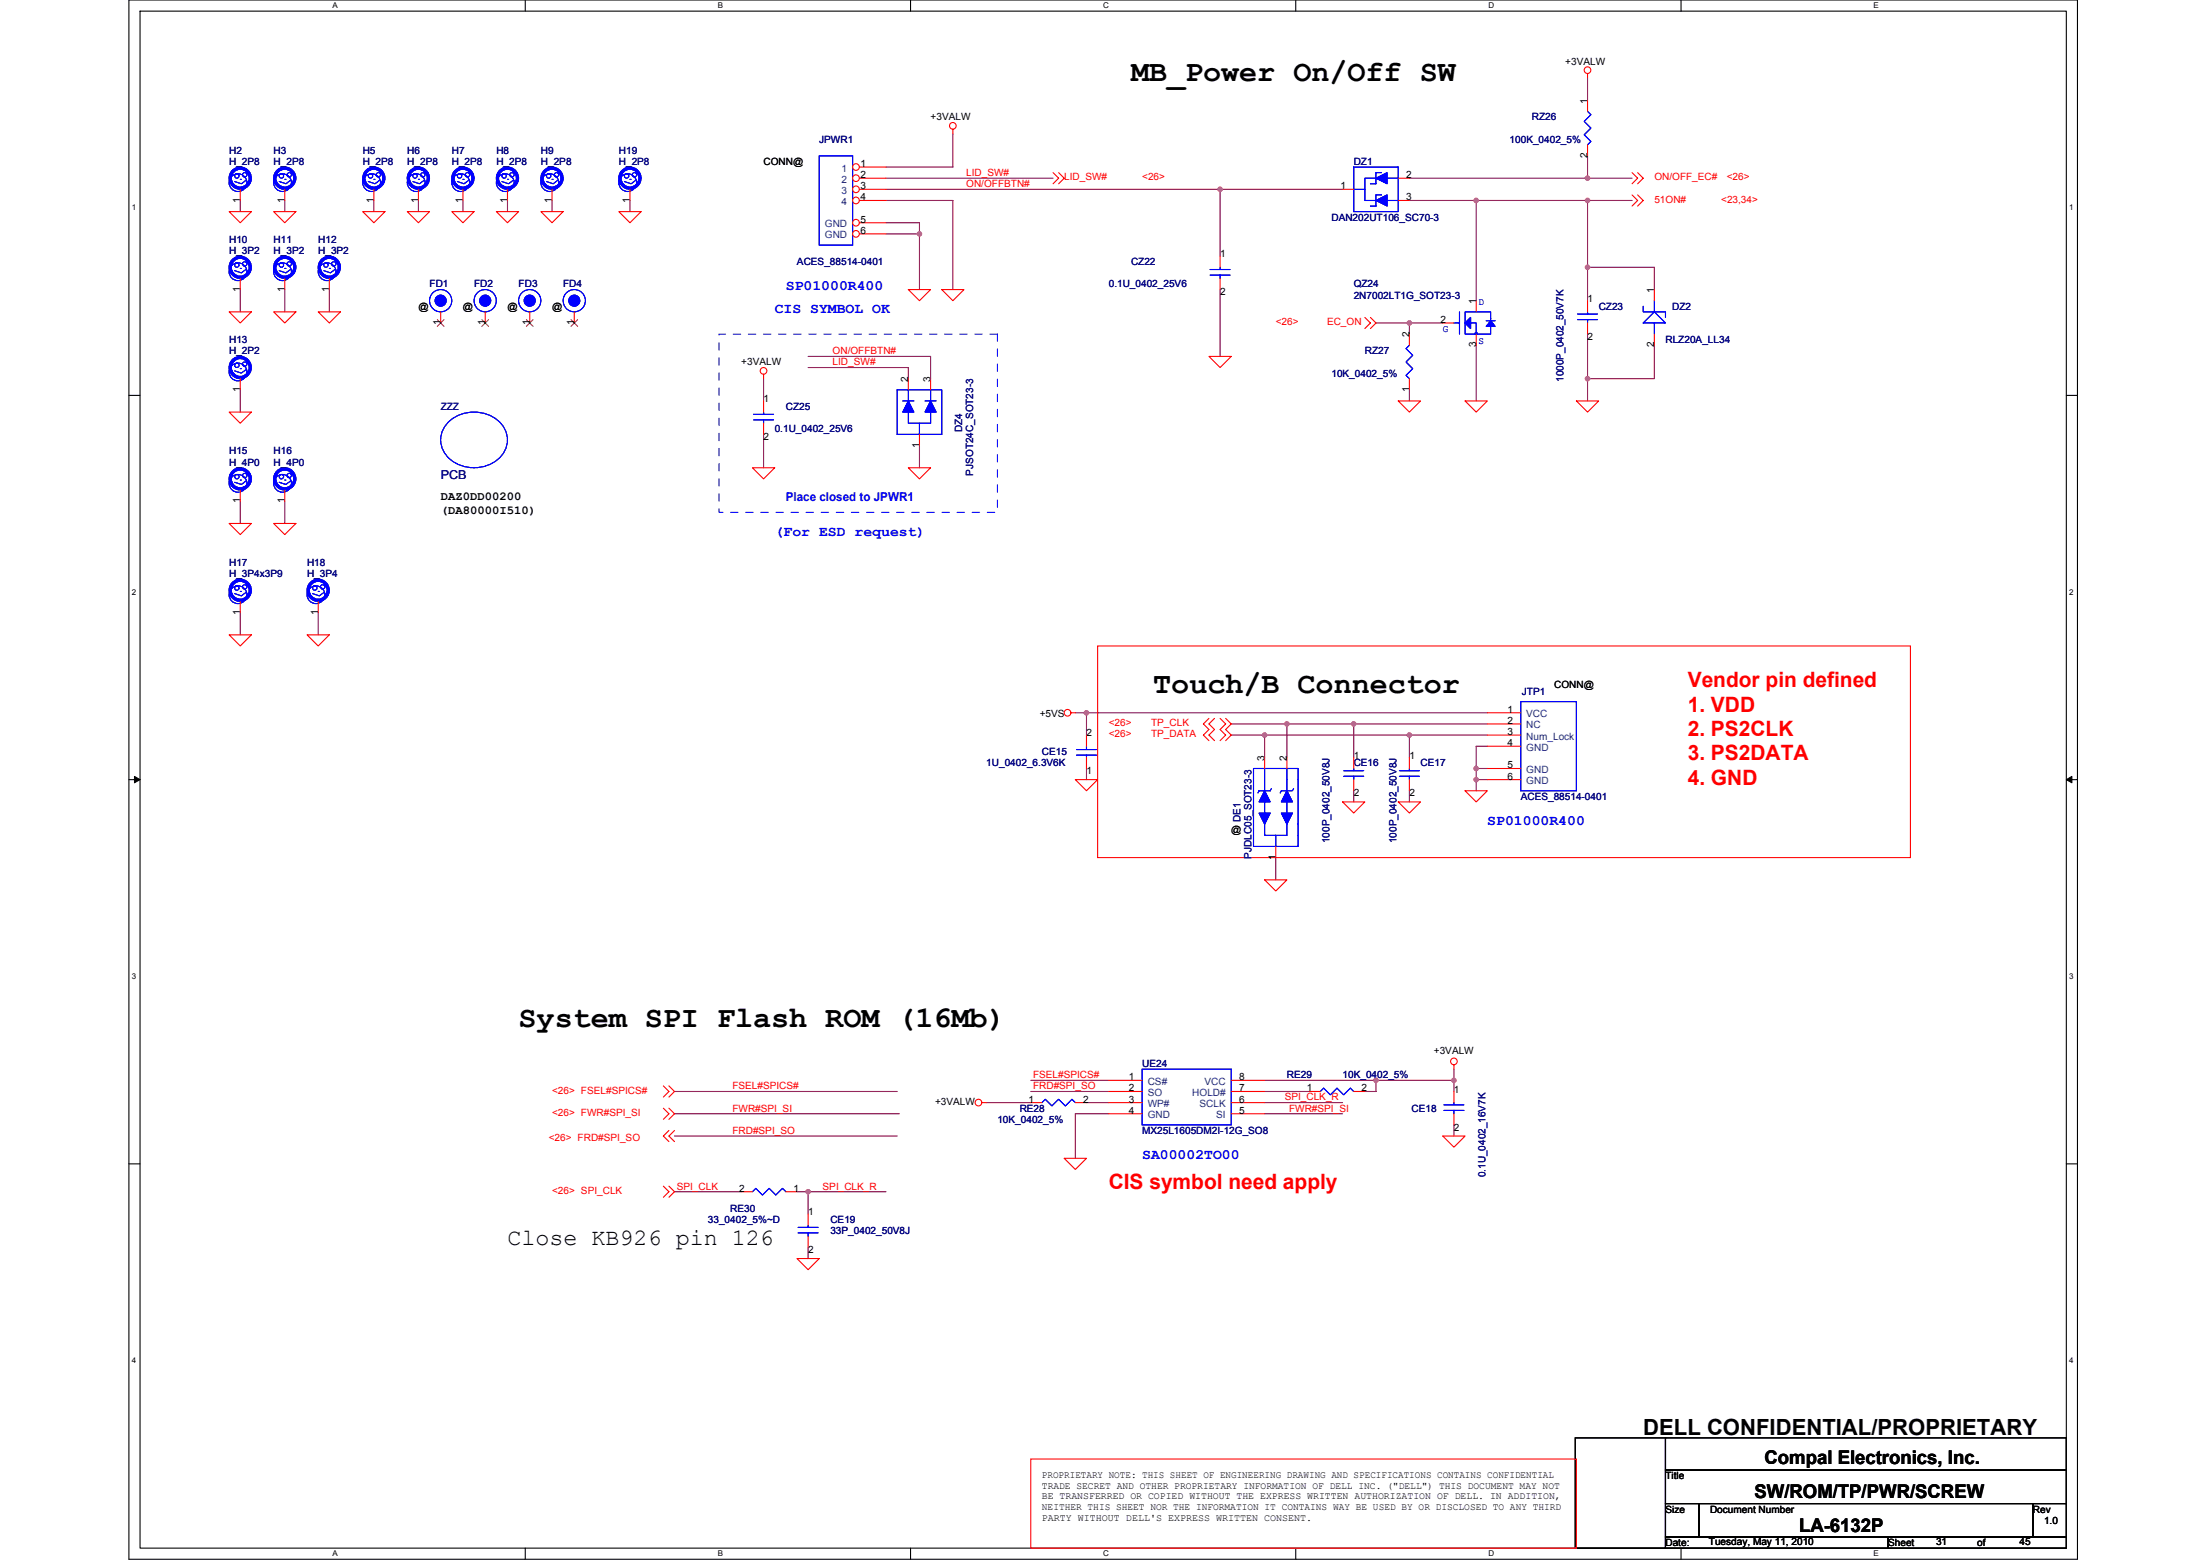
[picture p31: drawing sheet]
<svg xmlns="http://www.w3.org/2000/svg" width="297mm" height="210mm" viewBox="0 0 297 210" stroke-linecap="round" stroke-linejoin="round" font-family="sans-serif">
<defs><g id="words">
<g font-size="4">
<text x="152.2" y="10.9">MB_Power On/Off SW</text>
<text x="155.2" y="93.3">Touch/B Connector</text>
<text x="69.8" y="138.2">System SPI Flash ROM (16Mb)</text>
</g>
<text font-size="3.1" x="68.3" y="167.5">Close KB926 pin 126</text>
<text font-size="3" x="221.2" y="193">DELL CONFIDENTIAL/PROPRIETARY</text>
<g font-size="2.8" fill="#f00">
<text x="227.2" y="92.5">Vendor pin defined</text>
<text x="227.2" y="95.8">1. VDD</text>
<text x="227.2" y="99">2. PS2CLK</text>
<text x="227.2" y="102.3">3. PS2DATA</text>
<text x="227.2" y="105.6">4. GND</text>
<text x="149.2" y="159.9">CIS symbol need apply</text>
</g>
<g font-size="2.5">
<text x="237.5" y="197">Compal Electronics, Inc.</text>
<text x="236.1" y="201.6">SW/ROM/TP/PWR/SCREW</text>
<text x="242.1" y="206.1">LA-6132P</text>
</g>
<g font-size="1.9" fill="#00f">
<text x="105.8" y="39.1">SP01000R400</text>
<text x="104.3" y="42.1">CIS SYMBOL OK</text>
<text x="104.3" y="72.1">(For ESD request)</text>
<text x="200.2" y="111">SP01000R400</text>
<text x="153.7" y="156">SA00002TO00</text>
</g>
<text font-size="1.6" fill="#000080" x="59.3" y="64.4">PCB</text>
<g font-size="1.6">
<text x="59.3" y="67.3">DAZ0DD00200</text>
<text x="59.3" y="69.2">(DA80000I510)</text>
</g>
<text font-size="1.6" fill="#00f" x="105.8" y="67.4">Place closed to JPWR1</text>
<g font-size="1.3">
<text x="210.7" y="8.7">+3VALW</text>
<text x="125.2" y="16.2">+3VALW</text>
<text x="213.7" y="13.9" transform="rotate(-90 213.7 13.9)">1</text>
<text x="102.8" y="22.2">CONN@</text>
<text x="115.8" y="22.5">1</text>
<text x="115.8" y="24">2</text>
<text x="189.2" y="24">2</text>
<text x="213.7" y="21.3" transform="rotate(-90 213.7 21.3)">2</text>
<text x="32.3" y="27.3" transform="rotate(-90 32.3 27.3)">1</text>
<text x="38.3" y="27.3" transform="rotate(-90 38.3 27.3)">1</text>
<text x="50.3" y="27.3" transform="rotate(-90 50.3 27.3)">1</text>
<text x="56.3" y="27.3" transform="rotate(-90 56.3 27.3)">1</text>
<text x="62.3" y="27.3" transform="rotate(-90 62.3 27.3)">1</text>
<text x="68.3" y="27.3" transform="rotate(-90 68.3 27.3)">1</text>
<text x="74.3" y="27.3" transform="rotate(-90 74.3 27.3)">1</text>
<text x="84.8" y="27.3" transform="rotate(-90 84.8 27.3)">1</text>
<text x="115.8" y="25.5">3</text>
<text x="115.8" y="27">4</text>
<text x="115.8" y="30">5</text>
<text x="180.4" y="25.5">1</text>
<text x="189.2" y="27">3</text>
<text x="115.8" y="31.5">6</text>
<text x="164.2" y="34.6">1</text>
<text x="32.3" y="39.3" transform="rotate(-90 32.3 39.3)">1</text>
<text x="38.3" y="39.3" transform="rotate(-90 38.3 39.3)">1</text>
<text x="44.3" y="39.3" transform="rotate(-90 44.3 39.3)">1</text>
<text x="56.3" y="41.7">@</text>
<text x="62.3" y="41.7">@</text>
<text x="68.3" y="41.7">@</text>
<text x="74.3" y="41.7">@</text>
<text x="164.2" y="39.7">2</text>
<text x="198.7" y="40.9" transform="rotate(-90 198.7 40.9)">1</text>
<text x="213.7" y="40.6">1</text>
<text x="222.7" y="39.4" transform="rotate(-90 222.7 39.4)">1</text>
<text x="59.3" y="43.8" transform="rotate(-90 59.3 43.8)">1</text>
<text x="65.3" y="43.8" transform="rotate(-90 65.3 43.8)">1</text>
<text x="71.3" y="43.8" transform="rotate(-90 71.3 43.8)">1</text>
<text x="77.3" y="43.8" transform="rotate(-90 77.3 43.8)">1</text>
<text x="189.7" y="45.4" transform="rotate(-90 189.7 45.4)">2</text>
<text x="193.9" y="43.5">2</text>
<text x="198.7" y="46.8" transform="rotate(-90 198.7 46.8)">3</text>
<text x="213.7" y="45.7">2</text>
<text x="222.7" y="46.8" transform="rotate(-90 222.7 46.8)">2</text>
<text x="32.3" y="52.7" transform="rotate(-90 32.3 52.7)">1</text>
<text x="99.8" y="49.2">+3VALW</text>
<text x="122.2" y="51.4" transform="rotate(-90 122.2 51.4)">2</text>
<text x="125.2" y="51.4" transform="rotate(-90 125.2 51.4)">3</text>
<text x="189.7" y="52.7" transform="rotate(-90 189.7 52.7)">1</text>
<text x="102.8" y="54.1">1</text>
<text x="102.8" y="59.2">2</text>
<text x="123.7" y="60.2" transform="rotate(-90 123.7 60.2)">1</text>
<text x="32.3" y="67.7" transform="rotate(-90 32.3 67.7)">1</text>
<text x="38.3" y="67.7" transform="rotate(-90 38.3 67.7)">1</text>
<text x="32.3" y="82.7" transform="rotate(-90 32.3 82.7)">1</text>
<text x="42.8" y="82.7" transform="rotate(-90 42.8 82.7)">1</text>
<text x="202.9" y="95.9">1</text>
<text x="209.2" y="92.6">CONN@</text>
<text x="139.9" y="96.5">+5VS</text>
<text x="146.2" y="99.1">2</text>
<text x="202.9" y="97.4">2</text>
<text x="202.9" y="98.9">3</text>
<text x="202.9" y="100.4">4</text>
<text x="146.2" y="104.2">1</text>
<text x="170.2" y="102.4" transform="rotate(-90 170.2 102.4)">3</text>
<text x="173.2" y="102.4" transform="rotate(-90 173.2 102.4)">2</text>
<text x="182.2" y="102.1">1</text>
<text x="182.2" y="107.2">2</text>
<text x="189.7" y="102.1">1</text>
<text x="189.7" y="107.2">2</text>
<text x="202.9" y="104.9">6</text>
<text x="202.9" y="103.4">5</text>
<text x="165.7" y="112.1">@</text>
<text x="171.7" y="115.7" transform="rotate(-90 171.7 115.7)">1</text>
<text x="193" y="141.8">+3VALW</text>
<text x="125.8" y="148.7">+3VALW</text>
<text x="138.4" y="148.4">1</text>
<text x="145.8" y="148.4">2</text>
<text x="151.9" y="145.4">1</text>
<text x="151.9" y="146.9">2</text>
<text x="151.9" y="148.4">3</text>
<text x="151.9" y="149.9">4</text>
<text x="166.8" y="149.9">5</text>
<text x="166.8" y="146.9">7</text>
<text x="166.8" y="145.4">8</text>
<text x="166.8" y="148.4">6</text>
<text x="175.9" y="146.9">1</text>
<text x="183.2" y="146.9">2</text>
<text x="195.7" y="147">1</text>
<text x="195.7" y="152.1">2</text>
<text x="99.5" y="160.3">2</text>
<text x="106.8" y="160.3">1</text>
<text x="108.8" y="163.5">1</text>
<text x="108.8" y="168.6">2</text>
<text x="140.2" y="198.9">PROPRIETARY NOTE: THIS SHEET OF ENGINEERING DRAWING AND SPECIFICATIONS CONTAINS CONFIDENTIAL</text>
<text x="140.2" y="200.3">TRADE SECRET AND OTHER PROPRIETARY INFORMATION OF DELL INC. (&quot;DELL&quot;) THIS DOCUMENT MAY NOT</text>
<text x="140.2" y="201.8">BE TRANSFERRED OR COPIED WITHOUT THE EXPRESS WRITTEN AUTHORIZATION OF DELL. IN ADDITION,</text>
<text x="140.2" y="203.2">NEITHER THIS SHEET NOR THE INFORMATION IT CONTAINS WAY BE USED BY OR DISCLOSED TO ANY THIRD</text>
<text x="224.2" y="199">Title</text>
<text x="224.2" y="203.5">Size</text>
<text x="230.1" y="203.5">Document Number</text>
<text x="273.6" y="203.5">Rev</text>
<text x="140.2" y="204.6">PARTY WITHOUT DELL'S EXPRESS WRITTEN CONSENT.</text>
<text x="224.2" y="208">Date:</text>
<text x="230" y="207.9">Tuesday, May 11, 2010</text>
<text x="254.1" y="208">Sheet</text>
<text x="260.6" y="207.9">31</text>
<text x="266.1" y="208">of</text>
<text x="271.8" y="207.9">45</text>
<text x="275.1" y="205">1.0</text>
</g>
<g font-size="1.3" fill="#000080">
<text x="206.2" y="16.2">RZ26</text>
<text x="30.8" y="20.7">H2</text>
<text x="30.8" y="22.2">H_2P8</text>
<text x="36.8" y="20.7">H3</text>
<text x="36.8" y="22.2">H_2P8</text>
<text x="48.8" y="20.7">H5</text>
<text x="48.8" y="22.2">H_2P8</text>
<text x="54.8" y="20.7">H6</text>
<text x="54.8" y="22.2">H_2P8</text>
<text x="60.8" y="20.7">H7</text>
<text x="60.8" y="22.2">H_2P8</text>
<text x="66.8" y="20.7">H8</text>
<text x="66.8" y="22.2">H_2P8</text>
<text x="72.8" y="20.7">H9</text>
<text x="72.8" y="22.2">H_2P8</text>
<text x="83.3" y="20.7">H19</text>
<text x="83.3" y="22.2">H_2P8</text>
<text x="110.3" y="19.2">JPWR1</text>
<text x="182.2" y="22.2">DZ1</text>
<text x="203.2" y="19.2">100K_0402_5%</text>
<text x="179.2" y="29.7">DAN202UT106_SC70-3</text>
<text x="30.8" y="32.7">H10</text>
<text x="30.8" y="34.2">H_3P2</text>
<text x="36.8" y="32.7">H11</text>
<text x="36.8" y="34.2">H_3P2</text>
<text x="42.8" y="32.7">H12</text>
<text x="42.8" y="34.2">H_3P2</text>
<text x="107.3" y="35.7">ACES_88514-0401</text>
<text x="152.2" y="35.7">CZ22</text>
<text x="57.8" y="38.7">FD1</text>
<text x="63.8" y="38.7">FD2</text>
<text x="69.8" y="38.7">FD3</text>
<text x="75.8" y="38.7">FD4</text>
<text x="149.2" y="38.7">0.1U_0402_25V6</text>
<text x="182.2" y="38.7">QZ24</text>
<text x="182.2" y="40.2">2N7002LT1G_SOT23-3</text>
<text x="215.2" y="41.7">CZ23</text>
<text x="225.1" y="41.7">DZ2</text>
<text x="30.8" y="46.2">H13</text>
<text x="30.8" y="47.7">H_2P2</text>
<text x="183.7" y="47.7">RZ27</text>
<text x="224.2" y="46.2">RLZ20A_LL34</text>
<text x="179.2" y="50.7">10K_0402_5%</text>
<text x="210.4" y="51.4" transform="rotate(-90 210.4 51.4)">1000P_0402_50V7K</text>
<text x="59.3" y="55.2">ZZZ</text>
<text x="104.3" y="58.2">0.1U_0402_25V6</text>
<text x="105.8" y="55.2">CZ25</text>
<text x="129.5" y="58.1" transform="rotate(-90 129.5 58.1)">DZ4</text>
<text x="30.8" y="61.2">H15</text>
<text x="30.8" y="62.6">H_4P0</text>
<text x="36.8" y="61.2">H16</text>
<text x="36.8" y="62.6">H_4P0</text>
<text x="131" y="64" transform="rotate(-90 131 64)">PJSOT24C_SOT23-3</text>
<text x="30.8" y="76.1">H17</text>
<text x="30.8" y="77.6">H_3P4x3P9</text>
<text x="41.3" y="76.1">H18</text>
<text x="41.3" y="77.6">H_3P4</text>
<text x="204.8" y="93.5">JTP1</text>
<text x="140.2" y="101.6">CE15</text>
<text x="132.7" y="103.1">1U_0402_6.3V6K</text>
<text x="182.2" y="103.1">CE16</text>
<text x="191.2" y="103.1">CE17</text>
<text x="204.7" y="107.6">ACES_88514-0401</text>
<text x="167" y="110.6" transform="rotate(-90 167 110.6)">DE1</text>
<text x="178.9" y="113.4" transform="rotate(-90 178.9 113.4)">100P_0402_50V8J</text>
<text x="187.9" y="113.4" transform="rotate(-90 187.9 113.4)">100P_0402_50V8J</text>
<text x="168.5" y="115.5" transform="rotate(-90 168.5 115.5)">PJDLC05_SOT23-3</text>
<text x="153.7" y="143.6">UE24</text>
<text x="137.2" y="149.6">RE28</text>
<text x="173.2" y="145.1">RE29</text>
<text x="180.7" y="145.1">10K_0402_5%</text>
<text x="190" y="149.6">CE18</text>
<text x="134.2" y="151.1">10K_0402_5%</text>
<text x="153.7" y="152.6">MX25L1605DM2I-12G_SO8</text>
<text x="199.9" y="158.4" transform="rotate(-90 199.9 158.4)">0.1U_0402_16V7K</text>
<text x="95.3" y="164.6">33_0402_5%~D</text>
<text x="98.3" y="163.1">RE30</text>
<text x="111.8" y="164.6">CE19</text>
<text x="111.8" y="166.1">33P_0402_50V8J</text>
</g>
<g font-size="1.3" fill="#004080">
<text x="113.3" y="23.1">1</text>
<text x="113.3" y="24.6">2</text>
<text x="113.3" y="26.1">3</text>
<text x="113.3" y="27.6">4</text>
<text x="111" y="30.6">GND</text>
<text x="111" y="32.1">GND</text>
<text x="205.4" y="96.5">VCC</text>
<text x="205.4" y="98">NC</text>
<text x="205.4" y="99.5">Num_Lock</text>
<text x="205.4" y="101">GND</text>
<text x="205.4" y="105.5">GND</text>
<text x="205.4" y="104">GND</text>
<text x="154.5" y="146">CS#</text>
<text x="154.5" y="147.5">SO</text>
<text x="154.5" y="149">WP#</text>
<text x="160.5" y="147.5">HOLD#</text>
<text x="161.4" y="149">SCLK</text>
<text x="162.1" y="146">VCC</text>
<text x="154.5" y="150.5">GND</text>
<text x="163.7" y="150.5">SI</text>
</g>
<g font-size="1.3" fill="#f00">
<text x="130" y="23.7">LID_SW#</text>
<text x="130" y="25.2">ON/OFFBTN#</text>
<text x="143.2" y="24.3">LID_SW#</text>
<text x="153.7" y="24.3">&lt;26&gt;</text>
<text x="222.7" y="24.3">ON/OFF_EC#</text>
<text x="222.7" y="27.3">51ON#</text>
<text x="231.6" y="27.3">&lt;23,34&gt;</text>
<text x="232.4" y="24.3">&lt;26&gt;</text>
<text x="112.1" y="47.7">ON/OFFBTN#</text>
<text x="171.7" y="43.8">&lt;26&gt;</text>
<text x="178.6" y="43.8">EC_ON</text>
<text x="112.1" y="49.2">LID_SW#</text>
<text x="149.2" y="99.2">&lt;26&gt;</text>
<text x="149.2" y="97.7">&lt;26&gt;</text>
<text x="154.9" y="99.2">TP_DATA</text>
<text x="154.9" y="97.7">TP_CLK</text>
<text x="74.3" y="147.2">&lt;26&gt; FSEL#SPICS#</text>
<text x="98.6" y="149.6">FWR#SPI_SI</text>
<text x="98.6" y="146.6">FSEL#SPICS#</text>
<text x="139" y="145.1">FSEL#SPICS#</text>
<text x="139" y="146.6">FRD#SPI_SO</text>
<text x="172.9" y="148.1">SPI_CLK_R</text>
<text x="173.5" y="149.6">FWR#SPI_SI</text>
<text x="73.8" y="153.5">&lt;26&gt; FRD#SPI_SO</text>
<text x="74.3" y="150.2">&lt;26&gt; FWR#SPI_SI</text>
<text x="98.6" y="152.6">FRD#SPI_SO</text>
<text x="74.3" y="160.7">&lt;26&gt; SPI_CLK</text>
<text x="91.1" y="160.1">SPI_CLK</text>
<text x="110.7" y="160.1">SPI_CLK_R</text>
</g>
<g font-size="1.3" fill="#00f">
<text x="199" y="41.1">D</text>
<text x="194.2" y="44.7">G</text>
<text x="199" y="46.3">S</text>
</g>
<g font-size="1.1">
<text x="44.8" y="1.1">A</text>
<text x="96.6" y="1.1">B</text>
<text x="148.5" y="1.1">C</text>
<text x="200.3" y="1.1">D</text>
<text x="252.2" y="1.1">E</text>
<text x="17.7" y="28.3">1</text>
<text x="278.5" y="28.3">1</text>
<text x="17.7" y="80">2</text>
<text x="278.5" y="80">2</text>
<text x="17.7" y="131.7">3</text>
<text x="278.5" y="131.7">3</text>
<text x="17.7" y="183.4">4</text>
<text x="278.5" y="183.4">4</text>
<text x="44.8" y="209.4">A</text>
<text x="96.6" y="209.4">B</text>
<text x="148.5" y="209.4">C</text>
<text x="200.3" y="209.4">D</text>
<text x="252.2" y="209.4">E</text>
</g>
</g></defs>
<path d="M17.3 0h262.3v209.8h-262.3zM18.8 1.5h259.3v206.8h-259.3z" fill="none" stroke="#000" stroke-width=".15"/>
<g fill="#fff">
<path d="M44.8 .2h.7v1.2h-.7z"/>
<path d="M44.8 208.5h.7v1.2h-.7z"/>
</g>
<path d="M70.7 0v1.5M70.7 208.3v1.5" fill="none" stroke="#000" stroke-width=".15"/>
<g fill="#fff">
<path d="M96.6 .2h.7v1.2h-.7z"/>
<path d="M96.6 208.5h.7v1.2h-.7z"/>
</g>
<path d="M122.5 0v1.5M122.5 208.3v1.5" fill="none" stroke="#000" stroke-width=".15"/>
<g fill="#fff">
<path d="M148.5 .2h.8v1.2h-.8z"/>
<path d="M148.5 208.5h.8v1.2h-.8z"/>
</g>
<path d="M174.4 0v1.5M174.4 208.3v1.5" fill="none" stroke="#000" stroke-width=".15"/>
<g fill="#fff">
<path d="M200.3 .2h.8v1.2h-.8z"/>
<path d="M200.3 208.5h.8v1.2h-.8z"/>
</g>
<path d="M226.3 0v1.5M226.3 208.3v1.5" fill="none" stroke="#000" stroke-width=".15"/>
<g fill="#fff">
<path d="M252.2 .2h.7v1.2h-.7z"/>
<path d="M252.2 208.5h.7v1.2h-.7z"/>
<path d="M17.7 27.3h.6v1.2h-.6z"/>
<path d="M278.5 27.3h.6v1.2h-.6z"/>
<path d="M17.7 79.1h.6v1.2h-.6z"/>
<path d="M278.5 79.1h.6v1.2h-.6z"/>
</g>
<path d="M17.3 53.2h1.5M278.1 53.2h1.5" fill="none" stroke="#000" stroke-width=".15"/>
<g fill="#fff">
<path d="M17.7 130.8h.6v1.2h-.6z"/>
<path d="M278.5 130.8h.6v1.2h-.6z"/>
</g>
<path d="M17.3 104.9h1.5M278.1 104.9h1.5" fill="none" stroke="#000" stroke-width=".15"/>
<path d="M18.1 104.5l.7 .4-.7 .4zM278.1 104.9l.8-.4v.8z" fill="#000" stroke="#000" stroke-width=".13"/>
<g fill="#fff">
<path d="M17.7 182.5h.6v1.2h-.6z"/>
<path d="M278.5 182.5h.6v1.2h-.6z"/>
</g>
<path d="M17.3 156.6h1.5M278.1 156.6h1.5M212 193.5h12.2v14.8h-12.2zM224.2 193.5h53.9v4.3h-53.9zM224.2 197.8h53.9v4.5h-53.9zM224.2 202.3h4.5v4.5h-4.5zM224.2 206.8h29.9v1.5h-29.9zM228.7 202.3h44.9v4.5h-44.9zM254.1 206.8h24v1.5h-24zM273.6 202.3h4.5v4.5h-4.5z" fill="none" stroke="#000" stroke-width=".15"/>
<g fill="none" stroke="#800040" stroke-width=".15">
<path d="M128.2 18v4.5h-8.9M213.7 10.5v3M32.3 27v1.5M32.3 39v3M38.3 27v1.5M38.3 39v3M44.3 39v3M50.3 27v1.5M56.3 27v1.5M62.3 27v1.5M68.3 27v1.5M74.3 27v1.5"/>
<path d="M84.8 27v1.5M119.3 25.5h44.9v9M119.3 31.5h4.4v7.5M119.3 27h8.9v12M119.3 24h22.4M119.3 30h4.4v1.5M164.2 39v9M164.2 25.5h16.5M189.7 27h30M189.7 24h30M198.7 27v13.5M213.7 21v3"/>
<path d="M213.7 27v13.5M213.7 36h9v3M32.3 52.5v2.9M102.8 51v2.9M102.8 58.4v4.5M108.8 49.5h13.5v1.5M108.8 48h16.4v3M123.7 59.9v3M185.2 43.5h9M189.7 43.5v1.5M189.7 52.5v1.4M198.7 46.5v7.4"/>
<path d="M213.7 45v8.9M222.7 46.5v4.5h-9M32.3 67.4v3M38.3 67.4v3M32.3 82.4v3M42.8 82.4v3M144.7 95.9h55.5M146.2 95.9v3M165.7 97.4h34.5M165.7 98.9h34.5M170.2 98.9v3M173.2 97.4v4.5"/>
<path d="M182.2 97.4v4.5M189.7 98.9v3M146.2 103.4v1.5M171.7 115.4v3M182.2 106.4v1.5M189.7 106.4v1.5M198.7 103.4v1.5h1.5M198.7 104.9v1.5M198.7 103.4h1.5M200.2 100.4h-1.5v3M90.8 149.9h30.3M90.8 146.9h30"/>
<path d="M90.8 152.9h30M132.7 148.4h6M138.7 146.9h10.5M138.7 145.4h10.5M146.2 148.4h3M149.2 149.9h-4.5v6M170.2 145.4h15v1.5h-1.5M170.2 149.9h10.5M170.2 148.4h10.5M170.2 146.9h6M185.2 145.4h10.5v1.5M195.7 143.9v1.5"/>
<path d="M195.7 151.4v1.5M90.8 160.4h9M107.3 160.4h12M108.8 160.4v2.9M108.8 167.8v1.5"/>
</g>
<g fill="#f0f" stroke="#f0f" stroke-width=".15">
<circle cx="164.2" cy="25.5" r=".3"/>
<circle cx="189.7" cy="43.5" r=".3"/>
<circle cx="198.7" cy="27" r=".3"/>
<circle cx="213.7" cy="27" r=".3"/>
<circle cx="213.7" cy="24" r=".3"/>
<circle cx="213.7" cy="36" r=".3"/>
<circle cx="213.7" cy="50.9" r=".3"/>
<circle cx="123.7" cy="31.5" r=".3"/>
<circle cx="146.2" cy="95.9" r=".3"/>
<circle cx="182.2" cy="97.4" r=".3"/>
<circle cx="189.7" cy="98.9" r=".3"/>
<circle cx="173.2" cy="97.4" r=".3"/>
<circle cx="170.2" cy="98.9" r=".3"/>
<circle cx="198.7" cy="104.9" r=".3"/>
<circle cx="198.7" cy="103.4" r=".3"/>
<circle cx="195.7" cy="145.4" r=".3"/>
<circle cx="185.2" cy="145.4" r=".3"/>
<circle cx="108.8" cy="160.3" r=".3"/>
</g>
<g fill="none" stroke="#f00" stroke-width=".15">
<path d="M128.2 17.4v.6M213.7 9.9v.6M30.8 28.5h3l-1.5 1.5zM36.8 28.5h3l-1.5 1.5zM38.3 25.5v1.5M38.3 37.5v1.5M44.3 37.5v1.5M48.8 28.5h3l-1.5 1.5zM54.8 28.5h3l-1.5 1.5zM60.8 28.5h3l-1.5 1.5zM66.8 28.5h3l-1.5 1.5zM68.3 25.5v1.5"/>
<path d="M72.8 28.5h3l-1.5 1.5zM83.3 28.5h3l-1.5 1.5zM84.8 25.5v1.5M122.3 39h2.9l-1.5 1.5zM126.7 39h3l-1.5 1.5zM141.7 23.2l.8 .8-.8 .7M142.5 23.2l.7 .8-.7 .7M180.7 25.5h1.5M188.2 24h1.5M188.2 27h1.5M219.7 23.2l.7 .8-.7 .7M219.7 26.2l.7 .8-.7 .7"/>
<path d="M220.4 23.2l.8 .8-.8 .7M220.4 26.2l.8 .8-.8 .7M30.8 55.4h3l-1.5 1.5zM30.8 42h3l-1.5 1.5zM32.3 51v1.5M36.8 42h3l-1.5 1.5zM42.8 42h3l-1.5 1.5zM65.3 42v1.5M77.3 42v1.5M102.8 50.4v.6M162.7 48h3l-1.5 1.5zM183.7 42.7l.7 .8-.7 .7"/>
<path d="M184.4 42.7l.8 .8-.8 .7M188.2 53.9h3l-1.5 1.5zM189.7 45v1.5M189.7 51v1.5M194.2 43.5h1.5M197.2 53.9h3l-1.5 1.5zM198.7 40.5v1.5M198.7 45v1.5M212.2 53.9h3l-1.5 1.5zM30.8 70.4h3l-1.5 1.5zM32.3 65.9v1.5M36.8 70.4h3l-1.5 1.5z"/>
<path d="M38.3 65.9v1.5M101.3 62.9h3l-1.5 1.5zM122.3 62.9h2.9l-1.5 1.5zM30.8 85.4h3l-1.5 1.5zM32.3 80.9v1.5M41.3 85.4h3l-1.5 1.5zM144.1 95.9h.6M147.7 86.9h109.4v28.5h-109.4zM162.7 96.7l-.7 .7 .7 .8-.7 .7 .7 .8M163.5 96.7l-.8 .7 .8 .8-.8 .7 .8 .8M164.2 96.7l.8 .7-.8 .8 .8 .7-.8 .8M165 96.7l.7 .7-.7 .8 .7 .7-.7 .8"/>
<path d="M144.7 104.9h3l-1.5 1.5zM170.2 118.4h3l-1.5 1.5zM180.7 107.9h3l-1.5 1.5zM188.2 107.9h3l-1.5 1.5zM197.2 106.4h3l-1.5 1.5zM89.3 146.1l.7 .8-.7 .7M89.3 149.1l.7 .8-.7 .7M89.3 159.6l.7 .8-.7 .7M90 146.1l.8 .8-.8 .7M90 149.1l.8 .8-.8 .7M90 159.6l.8 .8-.8 .7M90 152.1l-.7 .8 .7 .7"/>
<path d="M90.8 152.1l-.8 .8 .8 .7M132.1 148.4h.6M138.7 148.4h1.5M143.2 155.9h3l-1.5 1.5zM144.7 148.4h1.5M176.2 146.9h1.5M182.2 146.9h1.5M194.2 152.9h3l-1.5 1.5zM195.7 143.3v.6M195.7 146.9v1.5M195.7 149.9v1.5M107.3 169.3h3l-1.5 1.5z"/>
<path d="M138.7 196.3h73.5v12h-73.5z"/>
<circle cx="128.2" cy="16.9" r=".45"/>
<circle cx="213.7" cy="9.4" r=".45"/>
<circle cx="102.8" cy="49.9" r=".45"/>
<circle cx="143.7" cy="95.9" r=".45"/>
<circle cx="131.7" cy="148.4" r=".45"/>
<circle cx="195.7" cy="142.8" r=".45"/>
</g>
<path d="M96.8 45h37.4v23.9h-37.4z" fill="none" stroke="#00f" stroke-width=".13" stroke-dasharray="1 1 1 1 1 1 1 1"/>
<g fill="#00f" stroke="#00f" stroke-width=".15">
<path d="M185.2 24l1.5-.8v1.5z" fill-rule="evenodd"/>
<path d="M185.2 27l1.5-.8v1.5z" fill-rule="evenodd"/>
<path d="M185.2 24l1.5-.8v1.5z" fill-rule="evenodd"/>
<path d="M185.2 27l1.5-.8v1.5z" fill-rule="evenodd"/>
<path d="M197.9 42.7v1.5l-.7-.7z" fill-rule="evenodd"/>
<path d="M200.6 43.2l.6 .7h-1.2z" fill-rule="evenodd"/>
<path d="M197.9 42.7v1.5l-.7-.7z" fill-rule="evenodd"/>
<path d="M200.6 43.2l.6 .7h-1.2z" fill-rule="evenodd"/>
<circle cx="77.3" cy="40.5" r=".75"/>
<circle cx="65.3" cy="40.5" r=".75"/>
</g>
<g fill="none" stroke="#00f" stroke-width=".15">
<path d="M38.3 36.1h.2M38.3 24.1h.2M39.1 36.3l-.6 .4-.9-.3M39.1 24.3l-.6 .4-.9-.3M44.3 36.1h.2M45.1 36.3l-.6 .4-.9-.3M68.3 24.1h.2M69.1 24.3l-.6 .4-.9-.3M84.8 24.1h.1M85.5 24.3l-.6 .4-.9-.3M110.3 21h4.5v12h-4.5zM182.2 22.5h6v6h-6z"/>
<path d="M182.2 25.5h1.5M185.2 24h-1.5v3h1.5M185.9 23.2h-.7v1.5h-.8M185.9 26.2h-.7v1.5h-.8M186.7 24h1.5M186.7 27h1.5M32.3 49.6h.2M33.1 49.8l-.6 .4-.9-.3M60.4 56.8a5 5 0 0 1 7.3 .5 3.4 3.4 0 0 1-1.6 5.1 4.9 4.9 0 0 1-6.5-1.9 3.3 3.3 0 0 1 .8-3.7zM189.7 46.5l-.5 .4 .9 .9-.9 .9 .9 .9-.9 .9 .5 .5M195.7 43.5h.7M196.4 42v3"/>
<path d="M200 43.2h1.2M200.6 43.2v-1.2h-3.4v3h1.5v-1.5h-.8M200.6 43.9v1.1h-1.9h.1v-.2h-.3v.2M32.3 64.6h.2M32.3 79.6h.2M33.1 64.7l-.6 .5-.9-.3M33.1 79.7l-.6 .5-.9-.3M38.3 64.6h.2M39.1 64.7l-.6 .5-.9-.3M140.2 148.4l.5-.5 .9 .9 .9-.9 .9 .9 .9-.9 .4 .5M177.7 146.9l.5-.5 .8 .9 .9-.9 .9 .9 .9-.9 .5 .5M194.3 149.4h2.7"/>
<path d="M194.3 148.7h2.7M195.7 148.4v.3M195.7 149.4v.5"/>
<circle cx="37.9" cy="35.7" r=".3"/>
<circle cx="37.9" cy="23.7" r=".3"/>
<circle cx="38" cy="36.6" r="1.2"/>
<circle cx="38" cy="24.6" r="1.2"/>
<circle cx="38.3" cy="36" r="1.34"/>
<circle cx="38.3" cy="24" r="1.34"/>
<circle cx="38.3" cy="36" r="1.5"/>
<circle cx="38.3" cy="24" r="1.5"/>
<circle cx="38.3" cy="36" r="1.2"/>
<circle cx="38.3" cy="24" r="1.2"/>
<circle cx="38.9" cy="23.5" r=".3"/>
<circle cx="38.9" cy="35.5" r=".3"/>
<circle cx="43.9" cy="35.7" r=".3"/>
<circle cx="44" cy="36.6" r="1.2"/>
<circle cx="44.3" cy="36" r="1.34"/>
<circle cx="44.3" cy="36" r="1.5"/>
<circle cx="44.3" cy="36" r="1.2"/>
<circle cx="44.9" cy="35.5" r=".3"/>
<circle cx="67.8" cy="23.7" r=".3"/>
<circle cx="68" cy="24.6" r="1.2"/>
<circle cx="68.3" cy="24" r="1.34"/>
<circle cx="68.3" cy="24" r="1.5"/>
<circle cx="68.3" cy="24" r="1.2"/>
<circle cx="68.9" cy="23.5" r=".3"/>
<circle cx="84.3" cy="23.7" r=".3"/>
<circle cx="84.5" cy="24.6" r="1.2"/>
<circle cx="84.8" cy="24" r="1.34"/>
<circle cx="84.8" cy="24" r="1.5"/>
<circle cx="84.8" cy="24" r="1.2"/>
<circle cx="85.4" cy="23.5" r=".3"/>
<circle cx="31.9" cy="49.2" r=".3"/>
<circle cx="32" cy="50" r="1.2"/>
<circle cx="32.3" cy="49.4" r="1.34"/>
<circle cx="32.3" cy="49.4" r="1.5"/>
<circle cx="32.3" cy="49.4" r="1.2"/>
<circle cx="32.9" cy="49" r=".3"/>
<circle cx="65.3" cy="40.5" r="1.5"/>
<circle cx="77.3" cy="40.5" r="1.5"/>
<circle cx="31.9" cy="79.1" r=".3"/>
<circle cx="31.9" cy="64.1" r=".3"/>
<circle cx="32" cy="65" r="1.2"/>
<circle cx="32.3" cy="64.4" r="1.34"/>
<circle cx="32.3" cy="79.4" r="1.34"/>
<circle cx="32.3" cy="79.4" r="1.5"/>
<circle cx="32.3" cy="64.4" r="1.5"/>
<circle cx="32.3" cy="64.4" r="1.2"/>
<circle cx="32.3" cy="79.4" r="1.2"/>
<circle cx="32.9" cy="64" r=".3"/>
<circle cx="32.9" cy="79" r=".3"/>
<circle cx="37.9" cy="64.1" r=".3"/>
<circle cx="38" cy="65" r="1.2"/>
<circle cx="38.3" cy="64.4" r="1.34"/>
<circle cx="38.3" cy="64.4" r="1.5"/>
<circle cx="38.3" cy="64.4" r="1.2"/>
<circle cx="38.9" cy="64" r=".3"/>
<circle cx="32" cy="80" r="1.2"/>
</g>
<path d="M64.9 43l.9 .9M65.8 43l-1 .9M76.8 43l1 .9M77.7 43l-.9 .9" fill="none" stroke="#804000" stroke-width=".13"/>
<circle cx="115.2" cy="22.5" r=".45" fill="#fff" stroke="#f00" stroke-width=".15"/>
<path d="M115.7 22.5h3.6" fill="none" stroke="#f00" stroke-width=".15"/>
<circle cx="115.2" cy="24" r=".45" fill="#fff" stroke="#f00" stroke-width=".15"/>
<path d="M115.7 24h3.6" fill="none" stroke="#f00" stroke-width=".15"/>
<circle cx="115.2" cy="25.5" r=".45" fill="#fff" stroke="#f00" stroke-width=".15"/>
<path d="M115.7 25.5h3.6" fill="none" stroke="#f00" stroke-width=".15"/>
<circle cx="115.2" cy="27" r=".45" fill="#fff" stroke="#f00" stroke-width=".15"/>
<path d="M115.7 27h3.6" fill="none" stroke="#f00" stroke-width=".15"/>
<circle cx="115.2" cy="30" r=".45" fill="#fff" stroke="#f00" stroke-width=".15"/>
<path d="M115.7 30h3.6" fill="none" stroke="#f00" stroke-width=".15"/>
<circle cx="115.2" cy="31.5" r=".45" fill="#fff" stroke="#f00" stroke-width=".15"/>
<g fill="none" stroke="#f00" stroke-width=".15">
<path d="M213.7 13.5v1.5M213.7 19.5v1.5M32.3 25.5v1.5M32.3 37.5v1.5M50.3 25.5v1.5M56.3 25.5v1.5M62.3 25.5v1.5M74.3 25.5v1.5M115.7 31.5h3.6M164.2 34.5v1.5M164.2 37.5v1.5M222.7 39v1.5"/>
<path d="M59.3 42v1.5M71.3 42v1.5M102.8 53.9v1.5M102.8 56.9v1.5M122.3 51v1.5M123.7 58.4v1.5M125.2 51v1.5M213.7 40.5v1.5M213.7 43.5v1.5M222.7 45v1.5M42.8 80.9v1.5M146.2 98.9v1.5"/>
<path d="M200.2 95.9h4.5M200.2 97.4h4.5M200.2 98.9h4.5M146.2 101.9v1.5M170.2 101.9v1.5M171.7 113.9v1.5M173.2 101.9v1.5M182.2 101.9v1.5M182.2 104.9v1.5M189.7 101.9v1.5M189.7 104.9v1.5M200.2 100.4h4.5"/>
<path d="M200.2 104.9h4.5M200.2 103.4h4.5M149.2 145.4h4.5M149.2 146.9h4.5M149.2 148.4h4.5M149.2 149.9h4.5M165.7 145.4h4.5M165.7 146.9h4.5M165.7 148.4h4.5M165.7 149.9h4.5M99.8 160.4h1.5M105.8 160.4h1.5"/>
<path d="M108.8 163.3v1.5M108.8 166.3v1.5"/>
</g>
<g fill="none" stroke="#00f" stroke-width=".15">
<path d="M213.7 15l.4 .4-.9 .9 .9 .9-.9 .9 .9 .9-.4 .5M32.3 36.1h.2M32.3 24.1h.2M33.1 36.3l-.6 .4-.9-.3M33.1 24.3l-.6 .4-.9-.3M50.3 24.1h.2M51.1 24.3l-.6 .4-.9-.3M56.3 24.1h.2M57.1 24.3l-.6 .4-.9-.3M62.3 24.1h.2M63.1 24.3l-.6 .4-.9-.3M74.3 24.1h.1"/>
<path d="M75 24.3l-.6 .4-.9-.3M162.9 37h2.7M162.9 36.3h2.7M164.2 36v.3M164.2 37v.5M101.4 56.5h2.7M101.4 55.7h2.7M102.8 55.4v.3M102.8 56.5v.4M120.8 52.5h5.9v5.9h-5.9zM121.5 53.9h1.5M122.3 55.4v1.5h1.4"/>
<path d="M122.3 52.5v1.4M123.7 56.9v1.5M124.5 53.9h1.5M125.2 52.5v1.4M125.2 55.4v1.5h-1.5M212.3 43h2.7M212.3 42.3h2.7M213.7 42v.3M213.7 43v.5M221.2 43.5l1.5-1.5 1.5 1.5zM221.2 41.2v.8h3v.7M222.7 40.5v1.5"/>
<path d="M222.7 43.5v1.5M42.8 79.6h.2M43.6 79.7l-.6 .5-.9-.3M204.7 94.4h7.5v12h-7.5zM144.9 100.9h2.7M144.9 101.6h2.7M146.2 100.4v.5M146.2 101.6v.3M168.7 103.4h6v10.5h-6zM170.2 110.9v1.5h3v-1.5M170.2 103.4v3M170.2 107.9v1.5"/>
<path d="M171.1 106.1l-.1 .3h-1.5l-.2 .3M171.7 112.4v1.5M173.2 103.4v3M173.2 107.9v1.5M174.1 106.1l-.1 .3h-1.5l-.2 .3M180.8 104.5h2.7M180.8 103.7h2.7M182.2 103.4v.3M182.2 104.5v.4M188.3 104.5h2.7M188.3 103.7h2.7M189.7 103.4v.3"/>
<path d="M189.7 104.5v.4M153.7 143.9h12v7.5h-12zM101.3 160.4l.4-.5 .9 .9 .9-.9 .9 .9 .9-.9 .5 .5M107.4 165.9h2.7M107.4 165.1h2.7M108.8 164.8v.3M108.8 165.9v.4"/>
<circle cx="31.9" cy="35.7" r=".3"/>
<circle cx="31.9" cy="23.7" r=".3"/>
<circle cx="32" cy="36.6" r="1.2"/>
<circle cx="32" cy="24.6" r="1.2"/>
<circle cx="32.3" cy="36" r="1.34"/>
<circle cx="32.3" cy="24" r="1.34"/>
<circle cx="32.3" cy="24" r="1.5"/>
<circle cx="32.3" cy="36" r="1.5"/>
<circle cx="32.3" cy="36" r="1.2"/>
<circle cx="32.3" cy="24" r="1.2"/>
<circle cx="32.9" cy="35.5" r=".3"/>
<circle cx="32.9" cy="23.5" r=".3"/>
<circle cx="49.9" cy="23.7" r=".3"/>
<circle cx="50" cy="24.6" r="1.2"/>
<circle cx="50.3" cy="24" r="1.34"/>
<circle cx="50.3" cy="24" r="1.5"/>
<circle cx="50.3" cy="24" r="1.2"/>
<circle cx="50.9" cy="23.5" r=".3"/>
<circle cx="55.9" cy="23.7" r=".3"/>
<circle cx="56" cy="24.6" r="1.2"/>
<circle cx="56.3" cy="24" r="1.34"/>
<circle cx="56.3" cy="24" r="1.5"/>
<circle cx="56.3" cy="24" r="1.2"/>
<circle cx="56.9" cy="23.5" r=".3"/>
<circle cx="61.9" cy="23.7" r=".3"/>
<circle cx="62" cy="24.6" r="1.2"/>
<circle cx="62.3" cy="24" r="1.34"/>
<circle cx="62.3" cy="24" r="1.5"/>
<circle cx="62.3" cy="24" r="1.2"/>
<circle cx="62.9" cy="23.5" r=".3"/>
<circle cx="73.8" cy="23.7" r=".3"/>
<circle cx="74" cy="24.6" r="1.2"/>
<circle cx="74.3" cy="24" r="1.34"/>
<circle cx="74.3" cy="24" r="1.5"/>
<circle cx="74.3" cy="24" r="1.2"/>
<circle cx="74.9" cy="23.5" r=".3"/>
<circle cx="59.3" cy="40.5" r="1.5"/>
<circle cx="71.3" cy="40.5" r="1.5"/>
<circle cx="42.4" cy="79.1" r=".3"/>
<circle cx="42.8" cy="79.4" r="1.34"/>
<circle cx="42.8" cy="79.4" r="1.5"/>
<circle cx="42.8" cy="79.4" r="1.2"/>
<circle cx="43.4" cy="79" r=".3"/>
<circle cx="42.5" cy="80" r="1.2"/>
</g>
<g fill="#00f" stroke="#00f" stroke-width=".15">
<path d="M122.3 53.9l.7 1.5h-1.5z" fill-rule="evenodd"/>
<path d="M125.2 53.9l.8 1.5h-1.5z" fill-rule="evenodd"/>
<path d="M122.3 53.9l.7 1.5h-1.5z" fill-rule="evenodd"/>
<path d="M125.2 53.9l.8 1.5h-1.5z" fill-rule="evenodd"/>
<path d="M173.2 106.4l.8 1.5h-1.5z" fill-rule="evenodd"/>
<path d="M170.2 106.4l.8 1.5h-1.5z" fill-rule="evenodd"/>
<path d="M169.5 109.4h1.5l-.8 1.5z" fill-rule="evenodd"/>
<path d="M172.5 109.4h1.5l-.8 1.5z" fill-rule="evenodd"/>
<path d="M173.2 106.4l.8 1.5h-1.5z" fill-rule="evenodd"/>
<path d="M170.2 106.4l.8 1.5h-1.5z" fill-rule="evenodd"/>
<path d="M169.5 109.4h1.5l-.8 1.5z" fill-rule="evenodd"/>
<path d="M172.5 109.4h1.5l-.8 1.5z" fill-rule="evenodd"/>
<circle cx="59.3" cy="40.5" r=".75"/>
<circle cx="71.3" cy="40.5" r=".75"/>
</g>
<path d="M58.9 43l.9 .9M59.8 43l-.9 .9M70.8 43l1 .9M71.7 43l-.9 .9" fill="none" stroke="#804000" stroke-width=".13"/>
<g fill="#f0f" stroke="#f0f" stroke-width=".15">
<circle cx="164.2" cy="25.5" r=".3"/>
<circle cx="189.7" cy="43.5" r=".3"/>
<circle cx="198.7" cy="27" r=".3"/>
<circle cx="213.7" cy="27" r=".3"/>
<circle cx="213.7" cy="24" r=".3"/>
<circle cx="213.7" cy="36" r=".3"/>
<circle cx="213.7" cy="50.9" r=".3"/>
<circle cx="123.7" cy="31.5" r=".3"/>
<circle cx="146.2" cy="95.9" r=".3"/>
<circle cx="182.2" cy="97.4" r=".3"/>
<circle cx="189.7" cy="98.9" r=".3"/>
<circle cx="173.2" cy="97.4" r=".3"/>
<circle cx="170.2" cy="98.9" r=".3"/>
<circle cx="198.7" cy="104.9" r=".3"/>
<circle cx="198.7" cy="103.4" r=".3"/>
<circle cx="195.7" cy="145.4" r=".3"/>
<circle cx="185.2" cy="145.4" r=".3"/>
<circle cx="108.8" cy="160.3" r=".3"/>
</g>
<use href="#words"/>
</svg>
